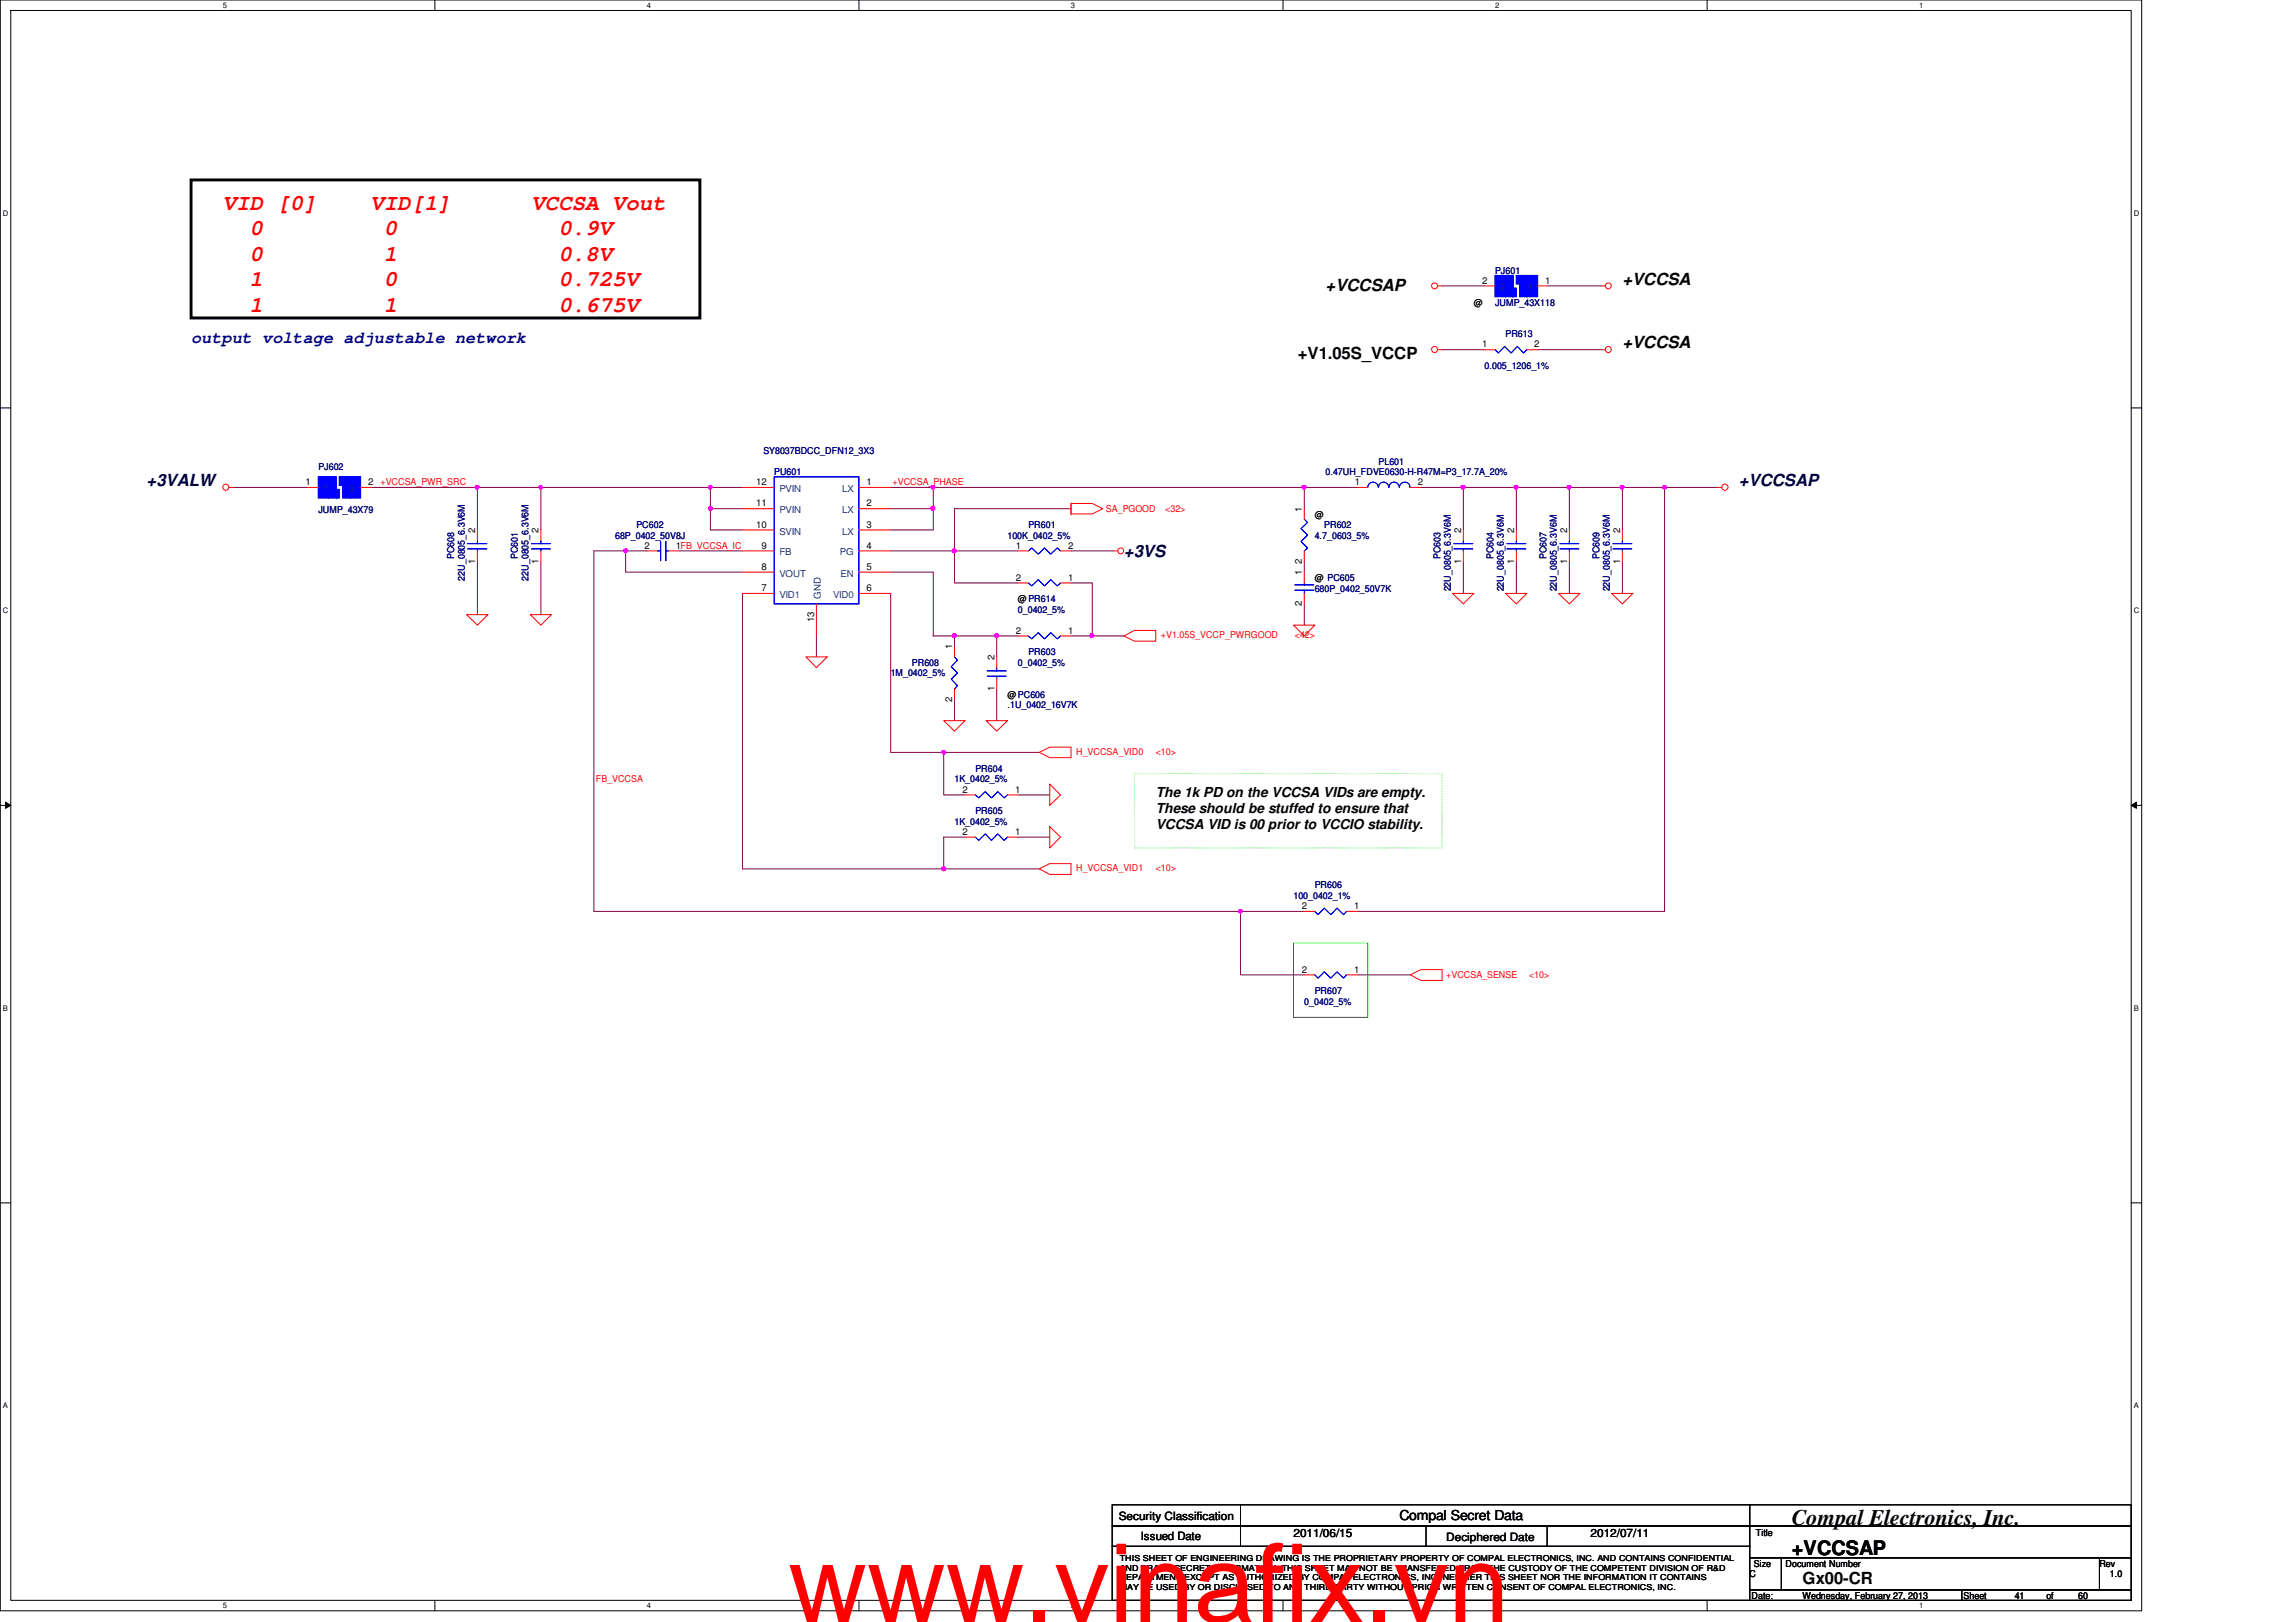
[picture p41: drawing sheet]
<svg xmlns="http://www.w3.org/2000/svg" width="297mm" height="210mm" viewBox="0 0 297 210" stroke-linecap="round" stroke-linejoin="round" font-family="sans-serif">
<defs><g id="words">
<text font-size="14.1" fill="#f00" x="102" y="209.9">www.vinafix.vn</text>
<g font-size="2.9" fill="#f00">
<text x="28.8" y="27.1">VID [0]</text>
<text x="47.9" y="27.1">VID[1]</text>
<text x="68.8" y="27.1">VCCSA Vout</text>
<text x="32.3" y="30.4">0</text>
<text x="32.3" y="33.7">0</text>
<text x="49.7" y="30.4">0</text>
<text x="49.7" y="33.7">1</text>
<text x="72.2" y="30.4">0.9V</text>
<text x="72.2" y="33.7">0.8V</text>
<text x="32.3" y="37">1</text>
<text x="32.3" y="40.3">1</text>
<text x="49.7" y="37">0</text>
<text x="49.7" y="40.3">1</text>
<text x="72.2" y="37">0.725V</text>
<text x="72.2" y="40.3">0.675V</text>
</g>
<text font-size="2.9" x="231.8" y="197.4">Compal Electronics, Inc.</text>
<text font-size="2.6" x="231.8" y="201.3">+VCCSAP</text>
<g font-size="2.2">
<text x="171.5" y="37.6">+VCCSAP</text>
<text x="209.9" y="36.8">+VCCSA</text>
<text x="167.9" y="46.4">+V1.05S_VCCP</text>
<text x="209.9" y="45">+VCCSA</text>
<text x="233.2" y="205">Gx00-CR</text>
</g>
<text font-size="2.2" fill="#000080" x="24.7" y="44.3">output voltage adjustable network</text>
<g font-size="2.2" fill="#000040">
<text x="19" y="62.9">+3VALW</text>
<text x="225" y="62.9">+VCCSAP</text>
<text x="145.4" y="72.1">+3VS</text>
</g>
<g font-size="1.8">
<text x="149.5" y="103.1">The 1k PD on the VCCSA VIDs are empty.</text>
<text x="149.5" y="105.2">These should be stuffed to ensure that</text>
<text x="149.5" y="107.2">VCCSA VID is 00 prior to VCCIO stability.</text>
<text x="181.1" y="196.8">Compal Secret Data</text>
</g>
<g font-size="1.5">
<text x="144.7" y="196.6">Security Classification</text>
<text x="147.6" y="199.3">Issued Date</text>
<text x="167.3" y="198.8">2011/06/15</text>
<text x="187.1" y="199.4">Deciphered Date</text>
<text x="205.8" y="198.8">2012/07/11</text>
</g>
<g font-size="1.2" fill="#000080">
<text x="193.4" y="35.4">PJ601</text>
<text x="193.4" y="39.5">JUMP_43X118</text>
<text x="192.1" y="47.8">0.005_1206_1%</text>
<text x="194.8" y="43.6">PR613</text>
<text x="98.8" y="58.7">SY8037BDCC_DFN12_3X3</text>
<text x="41.2" y="60.8">PJ602</text>
<text x="100.2" y="61.5">PU601</text>
<text x="171.5" y="61.5">0.47UH_FDVE0630-H-R47M=P3_17.7A_20%</text>
<text x="178.3" y="60.1">PL601</text>
<text x="41.2" y="66.4">JUMP_43X79</text>
<text x="79.6" y="69.7">68P_0402_50V8J</text>
<text x="82.3" y="68.3">PC602</text>
<text x="130.3" y="69.7">100K_0402_5%</text>
<text x="133.1" y="68.3">PR601</text>
<text x="170.1" y="69.7">4.7_0603_5%</text>
<text x="171.3" y="68.3">PR602</text>
<text x="58.8" y="72.4" transform="rotate(-90 58.8 72.4)">PC608</text>
<text x="60.2" y="75.1" transform="rotate(-90 60.2 75.1)">22U_0805_6.3V6M</text>
<text x="67" y="72.4" transform="rotate(-90 67 72.4)">PC601</text>
<text x="68.4" y="75.1" transform="rotate(-90 68.4 75.1)">22U_0805_6.3V6M</text>
<text x="170.1" y="76.6">680P_0402_50V7K</text>
<text x="186.3" y="72.4" transform="rotate(-90 186.3 72.4)">PC603</text>
<text x="187.7" y="76.5" transform="rotate(-90 187.7 76.5)">22U_0805_6.3V6M</text>
<text x="193.2" y="72.4" transform="rotate(-90 193.2 72.4)">PC604</text>
<text x="194.6" y="76.5" transform="rotate(-90 194.6 76.5)">22U_0805_6.3V6M</text>
<text x="200.1" y="72.4" transform="rotate(-90 200.1 72.4)">PC607</text>
<text x="201.4" y="76.5" transform="rotate(-90 201.4 76.5)">22U_0805_6.3V6M</text>
<text x="206.9" y="72.4" transform="rotate(-90 206.9 72.4)">PC609</text>
<text x="208.3" y="76.5" transform="rotate(-90 208.3 76.5)">22U_0805_6.3V6M</text>
<text x="131.7" y="79.3">0_0402_5%</text>
<text x="115.2" y="87.5">1M_0402_5%</text>
<text x="118" y="86.1">PR608</text>
<text x="131.7" y="86.1">0_0402_5%</text>
<text x="133.1" y="84.8">PR603</text>
<text x="130.3" y="91.7">.1U_0402_16V7K</text>
<text x="123.5" y="101.3">1K_0402_5%</text>
<text x="126.2" y="99.9">PR604</text>
<text x="123.5" y="106.7">1K_0402_5%</text>
<text x="126.2" y="105.4">PR605</text>
<text x="167.3" y="116.3">100_0402_1%</text>
<text x="170.1" y="115">PR606</text>
<text x="168.7" y="130">0_0402_5%</text>
<text x="170.1" y="128.7">PR607</text>
</g>
<g font-size="1.2">
<text x="190.7" y="39.5">@</text>
<text x="191.8" y="36.7">2</text>
<text x="199.9" y="36.7">1</text>
<text x="191.8" y="45">1</text>
<text x="198.5" y="45">2</text>
<text x="39.5" y="62.8">1</text>
<text x="47.6" y="62.8">2</text>
<text x="97.8" y="65.5">11</text>
<text x="97.8" y="62.8">12</text>
<text x="112.1" y="65.5">2</text>
<text x="112.1" y="62.8">1</text>
<text x="175.3" y="62.8">1</text>
<text x="183.4" y="62.8">2</text>
<text x="61.5" y="69" transform="rotate(-90 61.5 69)">2</text>
<text x="69.7" y="69" transform="rotate(-90 69.7 69)">2</text>
<text x="83.4" y="71">2</text>
<text x="87.4" y="71">1FB_VCCSA_IC</text>
<text x="97.8" y="68.3">10</text>
<text x="98.5" y="71">9</text>
<text x="112.1" y="71">4</text>
<text x="112.1" y="68.3">3</text>
<text x="131.4" y="71">1</text>
<text x="138.2" y="71">2</text>
<text x="168.4" y="66.2" transform="rotate(-90 168.4 66.2)">1</text>
<text x="170.1" y="67">@</text>
<text x="189" y="69" transform="rotate(-90 189 69)">2</text>
<text x="195.9" y="69" transform="rotate(-90 195.9 69)">2</text>
<text x="202.7" y="69" transform="rotate(-90 202.7 69)">2</text>
<text x="209.6" y="69" transform="rotate(-90 209.6 69)">2</text>
<text x="61.5" y="72.9" transform="rotate(-90 61.5 72.9)">1</text>
<text x="69.7" y="72.9" transform="rotate(-90 69.7 72.9)">1</text>
<text x="98.5" y="73.7">8</text>
<text x="98.5" y="76.5">7</text>
<text x="112.1" y="73.7">5</text>
<text x="112.1" y="76.5">6</text>
<text x="131.4" y="75.1">2</text>
<text x="131.7" y="77.9">@PR614</text>
<text x="138.2" y="75.1">1</text>
<text x="168.4" y="74.5" transform="rotate(-90 168.4 74.5)">1</text>
<text x="168.4" y="72.9" transform="rotate(-90 168.4 72.9)">2</text>
<text x="170.1" y="75.2">@ PC605</text>
<text x="189" y="72.9" transform="rotate(-90 189 72.9)">1</text>
<text x="195.9" y="72.9" transform="rotate(-90 195.9 72.9)">1</text>
<text x="202.7" y="72.9" transform="rotate(-90 202.7 72.9)">1</text>
<text x="209.6" y="72.9" transform="rotate(-90 209.6 72.9)">1</text>
<text x="105.3" y="80.5" transform="rotate(-90 105.3 80.5)">13</text>
<text x="131.4" y="82">2</text>
<text x="138.2" y="82">1</text>
<text x="168.4" y="78.4" transform="rotate(-90 168.4 78.4)">2</text>
<text x="123.2" y="84" transform="rotate(-90 123.2 84)">1</text>
<text x="128.6" y="89.4" transform="rotate(-90 128.6 89.4)">1</text>
<text x="128.6" y="85.4" transform="rotate(-90 128.6 85.4)">2</text>
<text x="123.2" y="90.8" transform="rotate(-90 123.2 90.8)">2</text>
<text x="130.3" y="90.3">@PC606</text>
<text x="124.5" y="102.6">2</text>
<text x="131.3" y="102.6">1</text>
<text x="124.5" y="108">2</text>
<text x="131.3" y="108">1</text>
<text x="168.4" y="117.6">2</text>
<text x="175.2" y="117.6">1</text>
<text x="168.4" y="125.9">2</text>
<text x="175.2" y="125.9">1</text>
<text x="226.9" y="202.7">Size</text>
<text x="227.2" y="198.8">Title</text>
<text x="231" y="202.7">Document Number</text>
<text x="271.6" y="202.7">Rev</text>
<text x="226.4" y="204.1">C</text>
<text x="226.6" y="206.9">Date:</text>
<text x="233.2" y="206.9">Wednesday, February 27, 2013</text>
<text x="254" y="206.9">Sheet</text>
<text x="260.6" y="206.9">41</text>
<text x="264.7" y="206.9">of</text>
<text x="268.9" y="206.9">60</text>
<text x="273" y="204.1">1.0</text>
</g>
<g font-size="1.2" fill="#004080">
<text x="194.1" y="37.6">2</text>
<text x="197.6" y="37.6">1</text>
<text x="41.9" y="63.7">1</text>
<text x="45.3" y="63.7">2</text>
<text x="100.8" y="63.7">PVIN</text>
<text x="109" y="63.7">LX</text>
<text x="100.8" y="71.9">FB</text>
<text x="100.8" y="66.4">PVIN</text>
<text x="100.8" y="69.2">SVIN</text>
<text x="108.7" y="71.9">PG</text>
<text x="109" y="69.2">LX</text>
<text x="109" y="66.4">LX</text>
<text x="100.8" y="74.6">VOUT</text>
<text x="100.8" y="77.4">VID1</text>
<text x="106.2" y="77.5" transform="rotate(-90 106.2 77.5)">GND</text>
<text x="107.8" y="77.4">VID0</text>
<text x="108.8" y="74.6">EN</text>
</g>
<g font-size="1.2" fill="#f00">
<text x="49.2" y="62.8">+VCCSA_PWR_SRC</text>
<text x="115.5" y="62.8">+VCCSA_PHASE</text>
<text x="143.1" y="66.3">SA_PGOOD</text>
<text x="150.7" y="66.3">&lt;32&gt;</text>
<text x="150.2" y="82.6">+V1.05S_VCCP_PWRGOOD</text>
<text x="167.5" y="82.6">&lt;42&gt;</text>
<text x="77.1" y="101.2">FB_VCCSA</text>
<text x="139.2" y="97.7">H_VCCSA_VID0</text>
<text x="149.5" y="97.7">&lt;10&gt;</text>
<text x="139.2" y="112.8">H_VCCSA_VID1</text>
<text x="149.5" y="112.8">&lt;10&gt;</text>
<text x="187.1" y="126.6">+VCCSA_SENSE</text>
<text x="197.8" y="126.6">&lt;10&gt;</text>
</g>
<g font-size="1.1">
<text x="144.9" y="202">THIS SHEET OF ENGINEERING DRAWING IS THE PROPRIETARY PROPERTY OF COMPAL ELECTRONICS, INC. AND CONTAINS CONFIDENTIAL</text>
<text x="144.9" y="203.2">AND TRADE SECRET INFORMATION. THIS SHEET MAY NOT BE TRANSFERED FROM THE CUSTODY OF THE COMPETENT DIVISION OF R&amp;D</text>
<text x="144.9" y="204.5">DEPARTMENT EXCEPT AS AUTHORIZED BY COMPAL ELECTRONICS, INC. NEITHER THIS SHEET NOR THE INFORMATION IT CONTAINS</text>
<text x="144.9" y="205.7">MAY BE USED BY OR DISCLOSED TO ANY THIRD PARTY WITHOUT PRIOR WRITTEN CONSENT OF COMPAL ELECTRONICS, INC.</text>
</g>
<g font-size="1">
<text x="28.8" y="1">5</text>
<text x="83.7" y="1">4</text>
<text x="138.6" y="1">3</text>
<text x="193.4" y="1">2</text>
<text x="248.3" y="1">1</text>
<text x=".4" y="27.9">D</text>
<text x="276.1" y="27.9">D</text>
<text x=".4" y="79.4">C</text>
<text x="276.1" y="79.4">C</text>
<text x=".4" y="130.8">B</text>
<text x="276.1" y="130.8">B</text>
<text x=".4" y="182.2">A</text>
<text x="276.1" y="182.2">A</text>
<text x="28.8" y="208.1">5</text>
<text x="83.7" y="208.1">4</text>
<text x="138.6" y="208.1">3</text>
<text x="248.3" y="208.1">1</text>
</g>
</g></defs>
<path d="M0 0h277.1v208.5h-277.1zM1.4 1.4h274.3v205.7h-274.3z" fill="none" stroke="#000" stroke-width=".13"/>
<g fill="#fff">
<path d="M28.8 .1h.6v1.1h-.6z"/>
<path d="M28.8 207.2h.6v1.1h-.6z"/>
</g>
<path d="M56.3 0v1.4M56.3 207.1v1.4" fill="none" stroke="#000" stroke-width=".13"/>
<g fill="#fff">
<path d="M83.7 .1h.5v1.1h-.5z"/>
<path d="M83.7 207.2h.5v1.1h-.5z"/>
</g>
<path d="M111.1 0v1.4M111.1 207.1v1.4" fill="none" stroke="#000" stroke-width=".13"/>
<g fill="#fff">
<path d="M138.6 .1h.5v1.1h-.5z"/>
<path d="M138.6 207.2h.5v1.1h-.5z"/>
</g>
<path d="M166 0v1.4M166 207.1v1.4" fill="none" stroke="#000" stroke-width=".13"/>
<g fill="#fff">
<path d="M193.4 .1h.6v1.1h-.6z"/>
<path d="M193.4 207.2h.6v1.1h-.6z"/>
</g>
<path d="M220.9 0v1.4M220.9 207.1v1.4" fill="none" stroke="#000" stroke-width=".13"/>
<g fill="#fff">
<path d="M248.3 .1h.5v1.1h-.5z"/>
<path d="M248.3 207.2h.5v1.1h-.5z"/>
<path d="M.4 27.1h.7v1.1h-.7z"/>
<path d="M276.1 27.1h.7v1.1h-.7z"/>
<path d="M.4 78.5h.7v1.1h-.7z"/>
<path d="M276.1 78.5h.7v1.1h-.7z"/>
</g>
<path d="M0 52.8h1.4M275.7 52.8h1.4" fill="none" stroke="#000" stroke-width=".13"/>
<g fill="#fff">
<path d="M.4 129.9h.6v1.1h-.6z"/>
<path d="M276.1 129.9h.6v1.1h-.6z"/>
</g>
<path d="M0 104.2h1.4M.7 103.8l.7 .4-.7 .4zM275.7 104.2l.7-.4v.8zM275.7 104.2h1.4" fill="none" stroke="#000" stroke-width=".13"/>
<path d="M.7 103.8l.7 .4-.7 .4zM275.7 104.2l.7-.4v.8z" fill="#000"/>
<g fill="#fff">
<path d="M.4 181.4h.6v1.1h-.6z"/>
<path d="M276.1 181.4h.6v1.1h-.6z"/>
</g>
<path d="M0 155.7h1.4M275.7 155.7h1.4" fill="none" stroke="#000" stroke-width=".13"/>
<path d="M24.7 23.3h65.8v17.8h-65.8z" fill="none" stroke="#000" stroke-width=".38"/>
<path d="M146.8 100.1h39.8v9.6h-39.8z" fill="none" stroke="#0f0" stroke-width=".13" stroke-dasharray="0 .3"/>
<path d="M167.3 122h9.7v9.7h-9.7z" fill="none" stroke="#0f0" stroke-width=".13"/>
<path d="M115.2 74h5.5v8.3M123.5 82.3h5.4" fill="none" stroke="#800040" stroke-width=".13"/>
<circle cx="128.9" cy="82.3" r=".26" fill="#f0f"/>
<circle cx="128.9" cy="82.3" r=".26" fill="none" stroke="#f0f" stroke-width=".13"/>
<circle cx="123.4" cy="82.3" r=".26" fill="#f0f"/>
<circle cx="123.4" cy="82.3" r=".26" fill="none" stroke="#f0f" stroke-width=".13"/>
<path d="M70 63.1h21.9M123.5 71.3v4.1h8.2M138.6 75.4h2.7v6.9h-2.7M120.7 82.3h2.8" fill="none" stroke="#800040" stroke-width=".13"/>
<path d="M69.8 62.9h.3l.1 .1-.1 .2-.2 .1-.1-.1z" fill-rule="evenodd" fill="#f0f"/>
<path d="M69.8 62.9h.3l.1 .1-.1 .2-.2 .1-.1-.1z" fill="none" stroke="#f0f" stroke-width=".13"/>
<circle cx="91.9" cy="63" r=".25" fill="#f0f"/>
<circle cx="91.9" cy="63" r=".25" fill="none" stroke="#f0f" stroke-width=".13"/>
<path d="M48 63.1h13.8v5.5M61.8 72.7v6.8M203 63.1h6.9v5.5M209.9 72.7v4.1M115.2 97.4h6.9M123.5 90.5v2.8M123.5 82.3v1.4" fill="none" stroke="#800040" stroke-width=".13"/>
<circle cx="203" cy="63" r=".25" fill="#f0f"/>
<circle cx="203" cy="63" r=".25" fill="none" stroke="#f0f" stroke-width=".13"/>
<path d="M183.8 63.1h5.5M96.1 112.4h26" fill="none" stroke="#800040" stroke-width=".13"/>
<circle cx="189.3" cy="63" r=".25" fill="#f0f"/>
<circle cx="189.3" cy="63" r=".25" fill="none" stroke="#f0f" stroke-width=".13"/>
<path d="M209.9 63.1h5.5" fill="none" stroke="#800040" stroke-width=".13"/>
<circle cx="209.8" cy="63" r=".25" fill="#f0f"/>
<circle cx="209.8" cy="63" r=".25" fill="none" stroke="#f0f" stroke-width=".13"/>
<path d="M87.8 71.3h8.3M91.9 63.1h4.2M91.9 65.8v2.8M131.7 82.3h-2.8v2.7" fill="none" stroke="#800040" stroke-width=".13"/>
<circle cx="128.9" cy="82.3" r=".26" fill="#f0f"/>
<circle cx="128.9" cy="82.3" r=".26" fill="none" stroke="#f0f" stroke-width=".13"/>
<path d="M76.8 71.3v46.6h83.7v8.3h8.2M80.9 71.3h2.8M168.7 63.1h6.9M168.7 72.7v1.3M168.7 78.1v2.8M122.1 97.4h12.4" fill="none" stroke="#800040" stroke-width=".13"/>
<circle cx="168.7" cy="63" r=".25" fill="#f0f"/>
<circle cx="168.7" cy="63" r=".25" fill="none" stroke="#f0f" stroke-width=".13"/>
<path d="M160.5 117.9h8.2" fill="none" stroke="#800040" stroke-width=".13"/>
<circle cx="160.5" cy="117.9" r=".25" fill="#f0f"/>
<circle cx="160.5" cy="117.9" r=".25" fill="none" stroke="#f0f" stroke-width=".13"/>
<path d="M61.8 63.1h8.2M115.2 63.1h5.5M120.7 65.8v2.8M138.6 71.3h5.5M175.6 117.9h39.8" fill="none" stroke="#800040" stroke-width=".13"/>
<circle cx="61.7" cy="63" r=".25" fill="#f0f"/>
<circle cx="61.7" cy="63" r=".25" fill="none" stroke="#f0f" stroke-width=".13"/>
<path d="M70 63.1v5.5M91.9 63.1v2.7M138.6 65.8h-15.1v5.5h-8.3M189.3 68.6v-5.5h6.9v5.5M105.6 82.3v2.7" fill="none" stroke="#800040" stroke-width=".13"/>
<circle cx="189.3" cy="63" r=".25" fill="#f0f"/>
<circle cx="189.3" cy="63" r=".25" fill="none" stroke="#f0f" stroke-width=".13"/>
<path d="M30.2 63.1h9.6M96.1 76.8v35.6M196.2 72.7v4.1M215.4 63.1h6.8M122.1 97.4v5.5h2.7M124.8 108.3h-2.7v4.1" fill="none" stroke="#800040" stroke-width=".13"/>
<circle cx="122.1" cy="97.3" r=".25" fill="#f0f"/>
<circle cx="122.1" cy="97.3" r=".25" fill="none" stroke="#f0f" stroke-width=".13"/>
<path d="M215.4 63.1v54.8" fill="none" stroke="#800040" stroke-width=".13"/>
<circle cx="215.4" cy="63" r=".25" fill="#f0f"/>
<circle cx="215.4" cy="63" r=".25" fill="none" stroke="#f0f" stroke-width=".13"/>
<path d="M123.5 71.3h8.2" fill="none" stroke="#800040" stroke-width=".13"/>
<circle cx="123.4" cy="71.3" r=".26" fill="#f0f"/>
<circle cx="123.4" cy="71.3" r=".26" fill="none" stroke="#f0f" stroke-width=".13"/>
<path d="M80.9 71.3v2.7M115.2 68.6h5.5" fill="none" stroke="#800040" stroke-width=".13"/>
<circle cx="80.9" cy="71.3" r=".26" fill="#f0f"/>
<circle cx="80.9" cy="71.3" r=".26" fill="none" stroke="#f0f" stroke-width=".13"/>
<path d="M80.9 74h15.2M122.1 112.4h12.4M131.7 108.3h4.1" fill="none" stroke="#800040" stroke-width=".13"/>
<circle cx="122.1" cy="112.4" r=".26" fill="#f0f"/>
<circle cx="122.1" cy="112.4" r=".26" fill="none" stroke="#f0f" stroke-width=".13"/>
<path d="M120.7 63.1h48v2.7M189.3 72.7v4.1M131.7 102.9h4.1" fill="none" stroke="#800040" stroke-width=".13"/>
<circle cx="168.7" cy="63" r=".25" fill="#f0f"/>
<circle cx="168.7" cy="63" r=".25" fill="none" stroke="#f0f" stroke-width=".13"/>
<circle cx="120.7" cy="63" r=".25" fill="#f0f"/>
<circle cx="120.7" cy="63" r=".25" fill="none" stroke="#f0f" stroke-width=".13"/>
<path d="M91.9 65.8h4.2" fill="none" stroke="#800040" stroke-width=".13"/>
<circle cx="91.9" cy="65.8" r=".26" fill="#f0f"/>
<circle cx="91.9" cy="65.8" r=".26" fill="none" stroke="#f0f" stroke-width=".13"/>
<path d="M76.8 71.3h4.1M115.2 76.8v20.6M196.2 63.1h6.8v5.5M203 72.7v4.1M128.9 89.2v4.1M175.6 126.2h6.9" fill="none" stroke="#800040" stroke-width=".13"/>
<circle cx="196.1" cy="63" r=".25" fill="#f0f"/>
<circle cx="196.1" cy="63" r=".25" fill="none" stroke="#f0f" stroke-width=".13"/>
<path d="M70 72.7v6.8M120.7 63.1v2.7h-5.5" fill="none" stroke="#800040" stroke-width=".13"/>
<circle cx="120.7" cy="65.8" r=".26" fill="#f0f"/>
<circle cx="120.7" cy="65.8" r=".26" fill="none" stroke="#f0f" stroke-width=".13"/>
<path d="M91.9 68.6h4.2M141.3 82.3h4.1" fill="none" stroke="#800040" stroke-width=".13"/>
<circle cx="141.3" cy="82.3" r=".26" fill="#f0f"/>
<circle cx="141.3" cy="82.3" r=".26" fill="none" stroke="#f0f" stroke-width=".13"/>
<path d="M186.6 37h5.5M200.3 37h6.8M186.6 45.3h5.5M198.9 45.3h8.2" fill="none" stroke="#800040" stroke-width=".13"/>
<g fill="none" stroke="#f00" stroke-width=".13">
<path d="M186 37h.6M207.1 37h.6M186 45.3h.6M207.1 45.3h.6M29.6 63.1h.6M60.4 79.5h2.7l-1.3 1.4zM61.8 71.3v1.4M61.8 68.6v1.3M68.6 79.5h2.7l-1.3 1.4zM96.1 71.3h4.1M96.1 65.8h4.1M96.1 68.6h4.1"/>
<path d="M96.1 74h4.1M96.1 63.1h4.1M96.1 76.8h4.1M105.6 78.1v4.2M111.1 68.6h4.1M111.1 65.8h4.1M111.1 74h4.1M111.1 71.3h4.1M111.1 63.1h4.1M111.1 76.8h4.1M131.7 71.3h1.4M131.7 75.4h1.4"/>
<path d="M137.2 71.3h1.4M137.2 75.4h1.4M138.6 65.3v1.3M138.6 66.4v-1.2h2.7l1.4 .6-1.4 .7h-2.7M144.1 71.3h.5M168.7 74v1.4M168.7 76.8v1.3M187.9 76.8h2.8l-1.4 1.3zM189.3 71.3v1.4M189.3 68.6v1.3M194.8 76.8h2.7l-1.3 1.3zM196.2 71.3v1.4"/>
<path d="M196.2 68.6v1.3M201.6 76.8h2.8l-1.4 1.3zM208.5 76.8h2.7l-1.3 1.3zM209.9 71.3v1.4M209.9 68.6v1.3M222.2 63.1h.6M104.3 85h2.7l-1.4 1.4zM122.1 93.3h2.7l-1.3 1.3zM127.6 93.3h2.7l-1.4 1.3zM134.5 97.4l1.3-.7h2.8v1.3h-2.8zM145.4 82.3l1.4-.7h2.7v1.4h-2.7zM167.3 80.9h2.8l-1.4 1.4z"/>
<path d="M124.8 108.3h1.4M130.3 108.3h1.4M134.5 112.4l1.3-.6h2.8v1.4h-2.8zM135.8 107l1.4 1.3-1.4 1.4zM135.8 101.5l1.4 1.4-1.4 1.3zM168.7 117.9h1.4M174.2 117.9h1.4M182.5 126.2l1.3-.7h2.8v1.4h-2.8z"/>
<circle cx="185.6" cy="37" r=".38"/>
<circle cx="208.1" cy="37" r=".38"/>
<circle cx="185.6" cy="45.2" r=".39"/>
<circle cx="208.1" cy="45.2" r=".39"/>
<circle cx="29.2" cy="63.1" r=".39"/>
<circle cx="145" cy="71.3" r=".38"/>
<circle cx="223.2" cy="63.1" r=".4"/>
</g>
<g fill="none" stroke="#000" stroke-width=".13">
<path d="M143.9 194.7h82.5v2.8h-82.5zM143.9 197.5h82.5v2.6h-82.5zM160.5 194.7v5.4M184.5 197.5v2.6M200.2 197.5v2.6M226.4 194.7h49.3v2.8h-49.3zM226.4 197.5h49.3v4.1h-49.3zM143.9 200.1h82.5v7h-82.5zM226.4 201.6h4.1v4.1h-4.1zM226.4 205.7h27.4v1.4h-27.4zM230.5 201.6h41.1v4.1h-41.1zM253.8 205.7h21.9v1.4h-21.9z"/>
<path d="M271.6 201.6h4.1v4.1h-4.1z"/>
</g>
<g fill="none" stroke="#00f" stroke-width=".13">
<path d="M60.5 70.4h2.5M60.5 71h2.5M61.8 71v.3M61.8 69.9v.5M100.2 61.7h10.9v16.4h-10.9zM133.1 75.4l.4 .4 .8-.8 .8 .8 .8-.8 .9 .8 .4-.4M133.1 71.3l.4-.4 .8 .8 .8-.8 .8 .8 .9-.8 .4 .4M167.5 76.4h2.5M167.5 75.7h2.5M168.7 75.4v.3M168.7 76.4v.4M188.1 70.4h2.4"/>
<path d="M188.1 71h2.4M189.3 71v.3M189.3 69.9v.5M194.9 70.4h2.5M194.9 71h2.5M196.2 71v.3M196.2 69.9v.5M208.7 70.4h2.4M208.7 71h2.4M209.9 71v.3M209.9 69.9v.5M126.2 108.3l.4 .5 .9-.9 .8 .9 .8-.9 .8 .9 .4-.5"/>
<path d="M170.1 117.9l.4 .5 .8-.9 .9 .9 .8-.9 .8 .9 .4-.5"/>
</g>
<path d="M197.5 35.6h1.4v2.8h-1.4z" fill-rule="evenodd" fill="#00f"/>
<path d="M197.5 35.6h1.4v2.8h-1.4z" fill="none" stroke="#00f" stroke-width=".13"/>
<path d="M196.6 35.6h.9v2.8h-.9z" fill-rule="evenodd" fill="#00f"/>
<path d="M196.6 35.6h.9v2.8h-.9z" fill="none" stroke="#00f" stroke-width=".13"/>
<path d="M196.2 35.6h.4v1.1h-.4z" fill-rule="evenodd" fill="#00f"/>
<path d="M196.2 35.6h.4v1.1h-.4z" fill="none" stroke="#00f" stroke-width=".13"/>
<path d="M195.8 37.3h.4v1.1h-.4z" fill-rule="evenodd" fill="#00f"/>
<path d="M195.8 37.3h.4v1.1h-.4z" fill="none" stroke="#00f" stroke-width=".13"/>
<path d="M194.8 35.6h1v2.8h-1z" fill-rule="evenodd" fill="#00f"/>
<path d="M194.8 35.6h1v2.8h-1z" fill="none" stroke="#00f" stroke-width=".13"/>
<path d="M193.4 35.6h1.4v2.8h-1.4z" fill-rule="evenodd" fill="#00f"/>
<path d="M193.4 35.6h1.4v2.8h-1.4z" fill="none" stroke="#00f" stroke-width=".13"/>
<path d="M197.5 35.6h1.4v2.8h-1.4z" fill-rule="evenodd" fill="#00f"/>
<path d="M197.5 35.6h1.4v2.8h-1.4z" fill="none" stroke="#00f" stroke-width=".13"/>
<path d="M196.6 35.6h.9v2.8h-.9z" fill-rule="evenodd" fill="#00f"/>
<path d="M196.6 35.6h.9v2.8h-.9z" fill="none" stroke="#00f" stroke-width=".13"/>
<path d="M196.2 35.6h.4v1.1h-.4z" fill-rule="evenodd" fill="#00f"/>
<path d="M196.2 35.6h.4v1.1h-.4z" fill="none" stroke="#00f" stroke-width=".13"/>
<path d="M195.8 37.3h.4v1.1h-.4z" fill-rule="evenodd" fill="#00f"/>
<path d="M195.8 37.3h.4v1.1h-.4z" fill="none" stroke="#00f" stroke-width=".13"/>
<path d="M194.8 35.6h1v2.8h-1z" fill-rule="evenodd" fill="#00f"/>
<path d="M194.8 35.6h1v2.8h-1z" fill="none" stroke="#00f" stroke-width=".13"/>
<path d="M193.4 35.6h1.4v2.8h-1.4z" fill-rule="evenodd" fill="#00f"/>
<g fill="none" stroke="#00f" stroke-width=".13">
<path d="M193.4 35.6h1.4v2.8h-1.4zM193.4 45.3l.4 .4 .8-.9 .9 .9 .8-.9 .8 .9 .4-.4M68.7 70.4h2.5M68.7 71h2.5M70 71v.3M70 69.9v.5M85 71.3h.5M85.5 70.1v2.5M86.1 71.3h.3M86.1 70.1v2.5M168.7 67.2l.5 .4-.9 .8 .9 .9-.9 .8 .9 .8-.5 .4M177 63.1a.68 .68 0 0 1 .6-.7 .68 .68 0 0 1 .7 .7"/>
<path d="M178.4 63.1a.66 .66 0 0 1 .6-.7 .66 .66 0 0 1 .7 .7M179.7 63.1a.66 .66 0 0 1 .7-.7 .66 .66 0 0 1 .6 .7M181.1 63.1a.68 .68 0 0 1 .6-.7 .68 .68 0 0 1 .7 .7M201.8 70.4h2.5M201.8 71h2.5M203 71v.3M203 69.9v.5M127.7 86.8h2.5M127.7 87.5h2.5M128.9 87.5v.3M128.9 86.4v.4M126.2 102.9l.4 .4 .9-.9 .8 .9 .8-.9 .8 .9 .4-.4"/>
<path d="M170.1 126.2l.4 .4 .8-.8 .9 .8 .8-.8 .8 .8 .4-.4"/>
</g>
<g fill="none" stroke="#f00" stroke-width=".13">
<path d="M192.1 37h1.3M198.9 37h1.4M192.1 45.3h1.3M197.5 45.3h1.4M70 71.3v1.4M70 68.6v1.3M83.7 71.3h1.3M86.4 71.3h1.4M168.7 65.8v1.4M168.7 71.3v1.4M175.6 63.1h1.4M182.5 63.1h1.3"/>
<path d="M203 71.3v1.4M203 68.6v1.3M128.9 87.8v1.4M128.9 85v1.4M124.8 102.9h1.4M130.3 102.9h1.4M168.7 126.2h1.4M174.2 126.2h1.4"/>
</g>
<path d="M41.2 61.7h1.3v2.7h-1.3z" fill-rule="evenodd" fill="#00f"/>
<path d="M41.2 61.7h1.3v2.7h-1.3z" fill="none" stroke="#00f" stroke-width=".13"/>
<path d="M42.5 61.7h1v2.7h-1z" fill-rule="evenodd" fill="#00f"/>
<path d="M42.5 61.7h1v2.7h-1z" fill="none" stroke="#00f" stroke-width=".13"/>
<path d="M43.5 63.3h.4v1.1h-.4z" fill-rule="evenodd" fill="#00f"/>
<path d="M43.5 63.3h.4v1.1h-.4z" fill="none" stroke="#00f" stroke-width=".13"/>
<path d="M43.9 61.7h.4v1.1h-.4z" fill-rule="evenodd" fill="#00f"/>
<path d="M43.9 61.7h.4v1.1h-.4z" fill="none" stroke="#00f" stroke-width=".13"/>
<path d="M44.3 61.7h1v2.7h-1z" fill-rule="evenodd" fill="#00f"/>
<path d="M44.3 61.7h1v2.7h-1z" fill="none" stroke="#00f" stroke-width=".13"/>
<path d="M45.3 61.7h1.3v2.7h-1.3z" fill-rule="evenodd" fill="#00f"/>
<path d="M45.3 61.7h1.3v2.7h-1.3z" fill="none" stroke="#00f" stroke-width=".13"/>
<path d="M41.2 61.7h1.3v2.7h-1.3z" fill-rule="evenodd" fill="#00f"/>
<path d="M41.2 61.7h1.3v2.7h-1.3z" fill="none" stroke="#00f" stroke-width=".13"/>
<path d="M42.5 61.7h1v2.7h-1z" fill-rule="evenodd" fill="#00f"/>
<path d="M42.5 61.7h1v2.7h-1z" fill="none" stroke="#00f" stroke-width=".13"/>
<path d="M43.5 63.3h.4v1.1h-.4z" fill-rule="evenodd" fill="#00f"/>
<path d="M43.5 63.3h.4v1.1h-.4z" fill="none" stroke="#00f" stroke-width=".13"/>
<path d="M43.9 61.7h.4v1.1h-.4z" fill-rule="evenodd" fill="#00f"/>
<path d="M43.9 61.7h.4v1.1h-.4z" fill="none" stroke="#00f" stroke-width=".13"/>
<path d="M44.3 61.7h1v2.7h-1z" fill-rule="evenodd" fill="#00f"/>
<path d="M44.3 61.7h1v2.7h-1z" fill="none" stroke="#00f" stroke-width=".13"/>
<path d="M45.3 61.7h1.3v2.7h-1.3z" fill-rule="evenodd" fill="#00f"/>
<path d="M45.3 61.7h1.3v2.7h-1.3zM123.5 85l.4 .4-.8 .9 .8 .8-.8 .8 .8 .8-.4 .5M133.1 82.3l.4 .4 .8-.8 .8 .8 .8-.8 .9 .8 .4-.4" fill="none" stroke="#00f" stroke-width=".13"/>
<path d="M39.8 63.1h1.4M46.6 63.1h1.4M123.5 83.7v1.3M123.5 89.2v1.3M131.7 82.3h1.4M137.2 82.3h1.4" fill="none" stroke="#f00" stroke-width=".13"/>
<circle cx="128.9" cy="82.3" r=".26" fill="#f0f"/>
<circle cx="128.9" cy="82.3" r=".26" fill="none" stroke="#f0f" stroke-width=".13"/>
<circle cx="123.4" cy="82.3" r=".26" fill="#f0f"/>
<circle cx="123.4" cy="82.3" r=".26" fill="none" stroke="#f0f" stroke-width=".13"/>
<path d="M69.8 62.9h.3l.1 .1-.1 .2-.2 .1-.1-.1z" fill-rule="evenodd" fill="#f0f"/>
<path d="M69.8 62.9h.3l.1 .1-.1 .2-.2 .1-.1-.1z" fill="none" stroke="#f0f" stroke-width=".13"/>
<circle cx="91.9" cy="63" r=".25" fill="#f0f"/>
<circle cx="91.9" cy="63" r=".25" fill="none" stroke="#f0f" stroke-width=".13"/>
<circle cx="203" cy="63" r=".25" fill="#f0f"/>
<circle cx="203" cy="63" r=".25" fill="none" stroke="#f0f" stroke-width=".13"/>
<circle cx="189.3" cy="63" r=".25" fill="#f0f"/>
<circle cx="189.3" cy="63" r=".25" fill="none" stroke="#f0f" stroke-width=".13"/>
<circle cx="209.8" cy="63" r=".25" fill="#f0f"/>
<circle cx="209.8" cy="63" r=".25" fill="none" stroke="#f0f" stroke-width=".13"/>
<circle cx="128.9" cy="82.3" r=".26" fill="#f0f"/>
<circle cx="128.9" cy="82.3" r=".26" fill="none" stroke="#f0f" stroke-width=".13"/>
<circle cx="168.7" cy="63" r=".25" fill="#f0f"/>
<circle cx="168.7" cy="63" r=".25" fill="none" stroke="#f0f" stroke-width=".13"/>
<circle cx="160.5" cy="117.9" r=".25" fill="#f0f"/>
<circle cx="160.5" cy="117.9" r=".25" fill="none" stroke="#f0f" stroke-width=".13"/>
<circle cx="61.7" cy="63" r=".25" fill="#f0f"/>
<circle cx="61.7" cy="63" r=".25" fill="none" stroke="#f0f" stroke-width=".13"/>
<circle cx="189.3" cy="63" r=".25" fill="#f0f"/>
<circle cx="189.3" cy="63" r=".25" fill="none" stroke="#f0f" stroke-width=".13"/>
<circle cx="122.1" cy="97.3" r=".25" fill="#f0f"/>
<circle cx="122.1" cy="97.3" r=".25" fill="none" stroke="#f0f" stroke-width=".13"/>
<circle cx="215.4" cy="63" r=".25" fill="#f0f"/>
<circle cx="215.4" cy="63" r=".25" fill="none" stroke="#f0f" stroke-width=".13"/>
<circle cx="123.4" cy="71.3" r=".26" fill="#f0f"/>
<circle cx="123.4" cy="71.3" r=".26" fill="none" stroke="#f0f" stroke-width=".13"/>
<circle cx="80.9" cy="71.3" r=".26" fill="#f0f"/>
<circle cx="80.9" cy="71.3" r=".26" fill="none" stroke="#f0f" stroke-width=".13"/>
<circle cx="122.1" cy="112.4" r=".26" fill="#f0f"/>
<circle cx="122.1" cy="112.4" r=".26" fill="none" stroke="#f0f" stroke-width=".13"/>
<circle cx="168.7" cy="63" r=".25" fill="#f0f"/>
<circle cx="168.7" cy="63" r=".25" fill="none" stroke="#f0f" stroke-width=".13"/>
<circle cx="120.7" cy="63" r=".25" fill="#f0f"/>
<circle cx="120.7" cy="63" r=".25" fill="none" stroke="#f0f" stroke-width=".13"/>
<circle cx="91.9" cy="65.8" r=".26" fill="#f0f"/>
<circle cx="91.9" cy="65.8" r=".26" fill="none" stroke="#f0f" stroke-width=".13"/>
<circle cx="196.1" cy="63" r=".25" fill="#f0f"/>
<circle cx="196.1" cy="63" r=".25" fill="none" stroke="#f0f" stroke-width=".13"/>
<circle cx="120.7" cy="65.8" r=".26" fill="#f0f"/>
<circle cx="120.7" cy="65.8" r=".26" fill="none" stroke="#f0f" stroke-width=".13"/>
<circle cx="141.3" cy="82.3" r=".26" fill="#f0f"/>
<circle cx="141.3" cy="82.3" r=".26" fill="none" stroke="#f0f" stroke-width=".13"/>
<use href="#words"/>
</svg>
